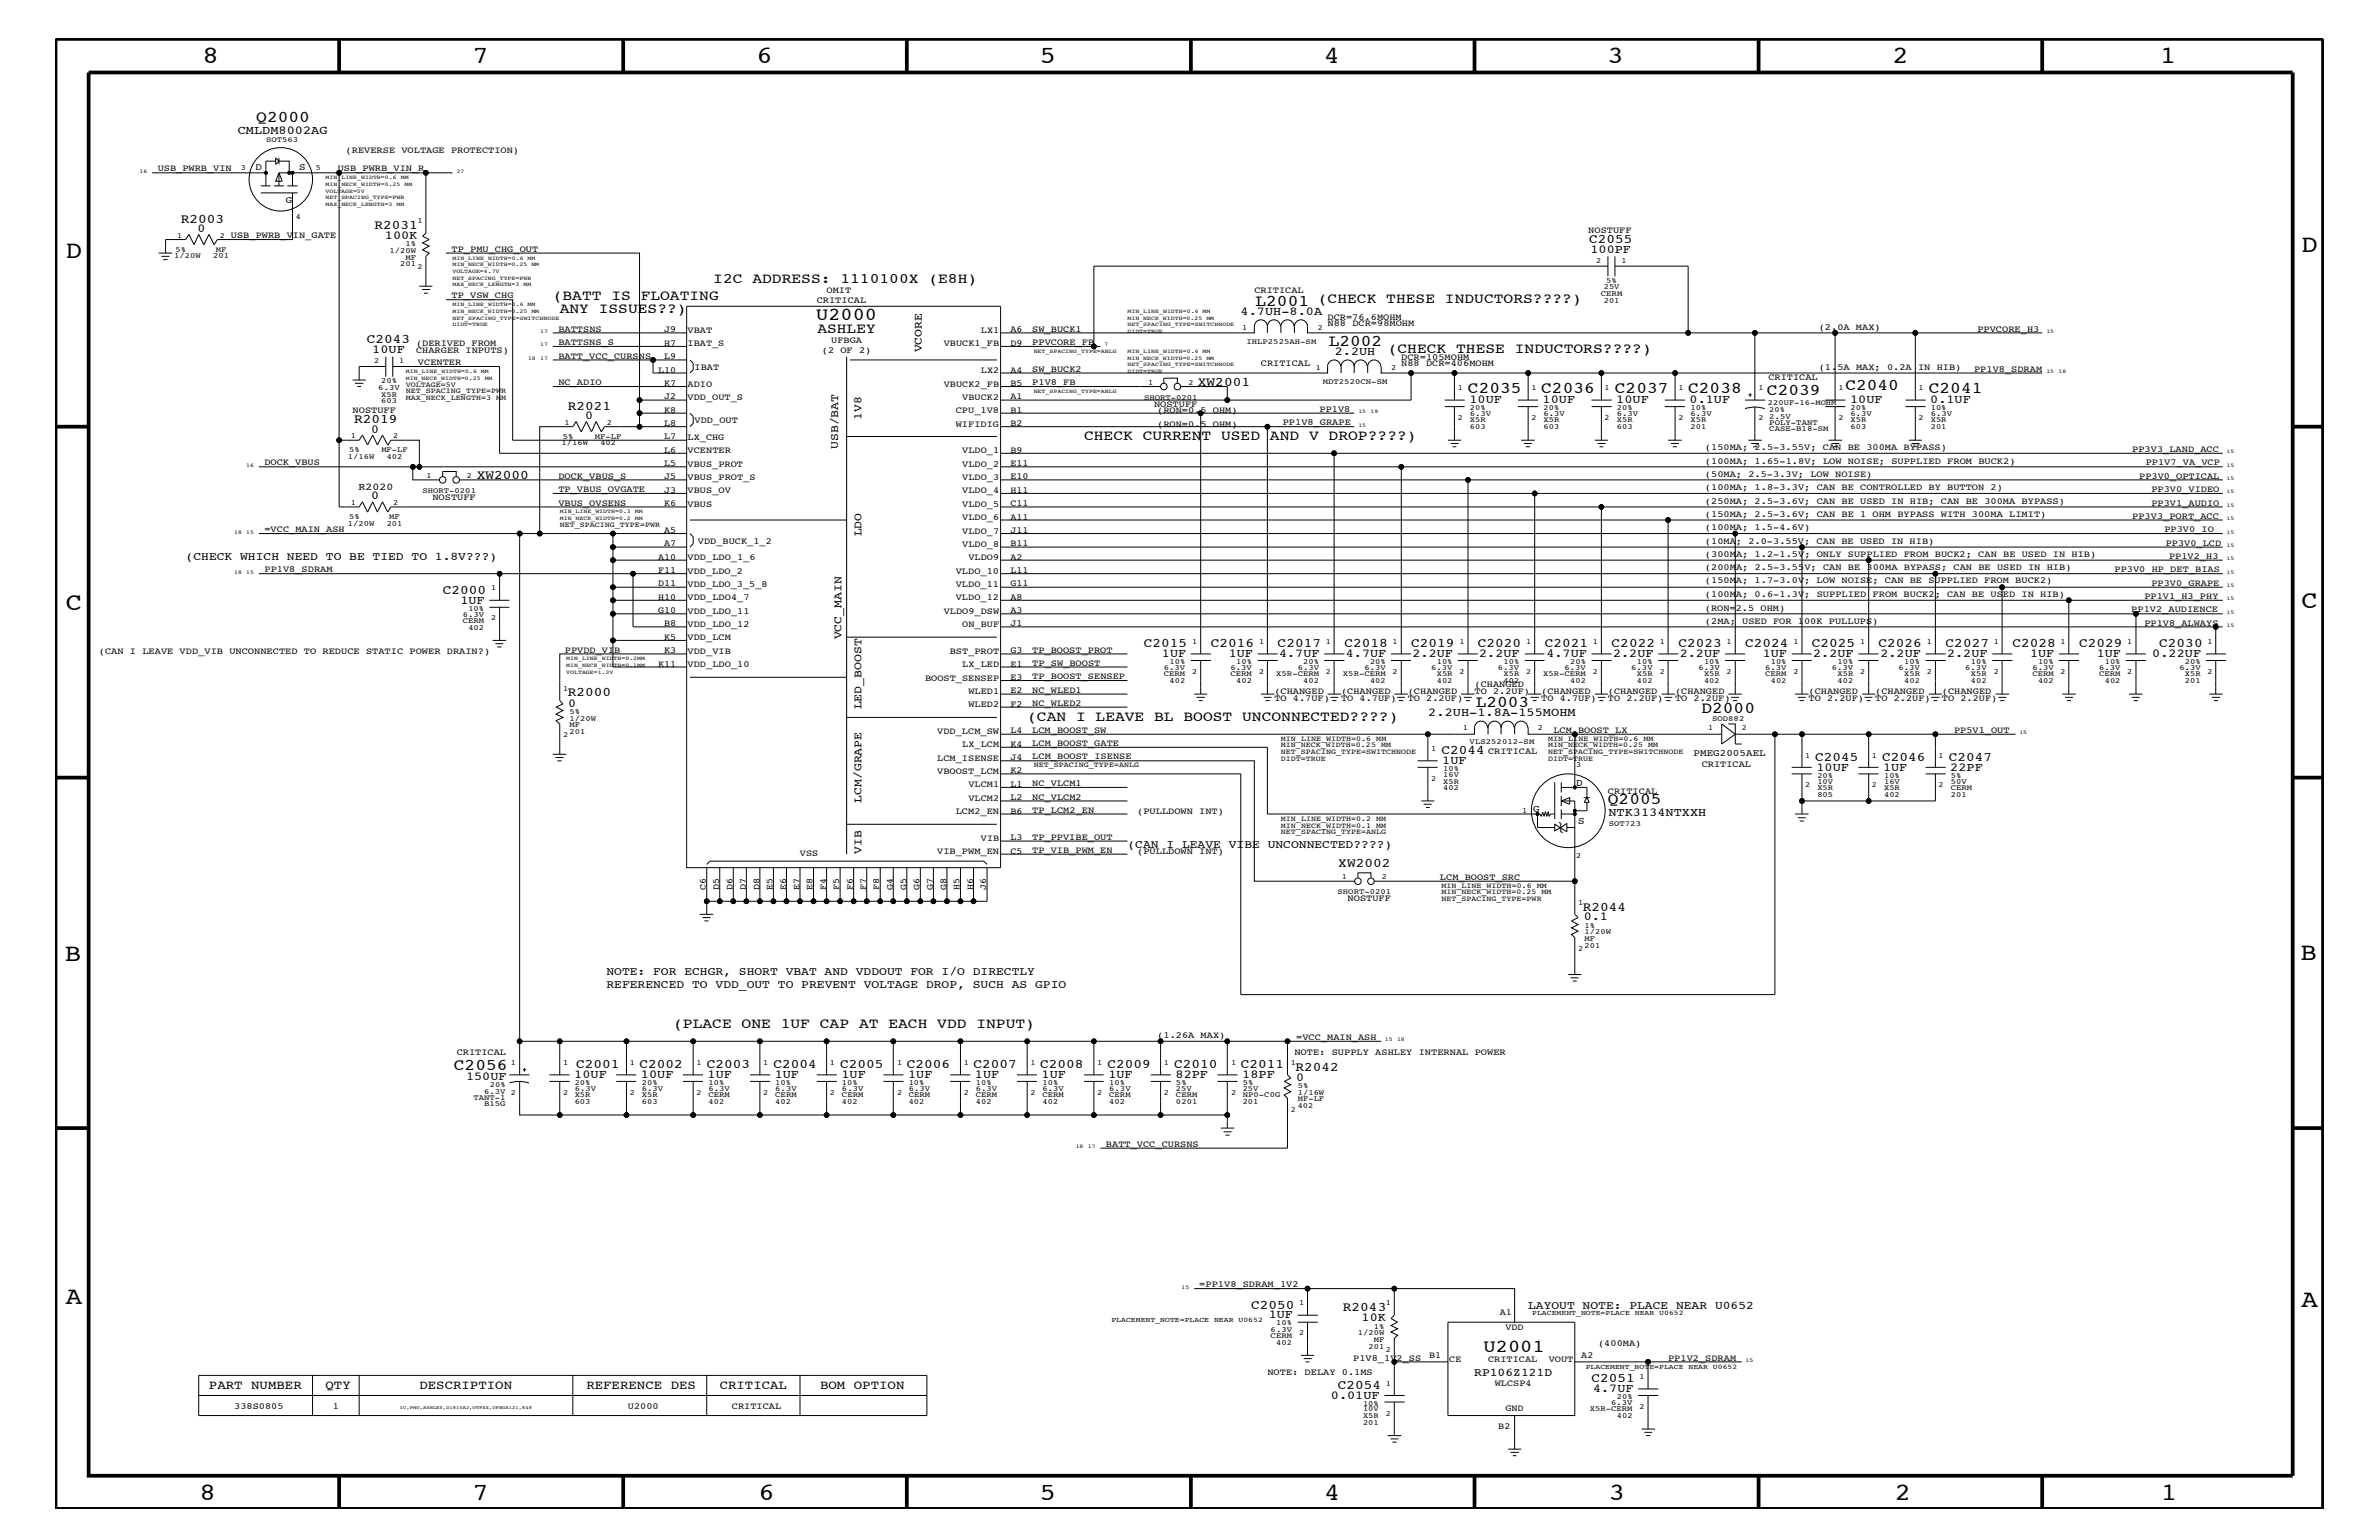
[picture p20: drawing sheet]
<svg xmlns="http://www.w3.org/2000/svg" width="432mm" height="279mm" viewBox="0 0 432 279" stroke-linecap="round" stroke-linejoin="round" font-family="sans-serif">
<defs><g id="words">
<g font-size="4.5">
<text x="36.7" y="11.5">8</text>
<text x="85.8" y="11.5">7</text>
<text x="137.3" y="11.5">6</text>
<text x="188.7" y="11.5">5</text>
<text x="240.3" y="11.5">4</text>
<text x="291.8" y="11.5">3</text>
<text x="343.5" y="11.5">2</text>
<text x="392" y="11.5">1</text>
<text x="11.9" y="46.8">D</text>
<text x="417.7" y="45.7">D</text>
<text x="11.9" y="110.6">C</text>
<text x="417.7" y="110.3">C</text>
<text x="11.8" y="174.3">B</text>
<text x="417.6" y="174.2">B</text>
<text x="11.9" y="236.7">A</text>
<text x="417.7" y="237.1">A</text>
<text x="36.2" y="272.1">8</text>
<text x="85.8" y="272.1">7</text>
<text x="137.7" y="272.1">6</text>
<text x="188.7" y="272.1">5</text>
<text x="240.4" y="272.1">4</text>
<text x="292" y="272.1">3</text>
<text x="343.9" y="272.1">2</text>
<text x="392.2" y="272.1">1</text>
</g>
<g font-size="3.3">
<text x="148.2" y="58">U2000</text>
<text x="269.3" y="245.3">U2001</text>
</g>
<g font-size="3">
<text x="46.5" y="22.2">Q2000</text>
<text x="227.9" y="55.5">L2001</text>
<text x="241.2" y="62.8">L2002</text>
<text x="266.4" y="71.3">C2035</text>
<text x="279.7" y="71.3">C2036</text>
<text x="293.1" y="71.3">C2037</text>
<text x="306.4" y="71.3">C2038</text>
<text x="320.7" y="71.7">C2039</text>
<text x="334.9" y="70.7">C2040</text>
<text x="350.1" y="71.3">C2041</text>
<text x="267.8" y="128.2">L2003</text>
<text x="308.8" y="129.4">D2000</text>
<text x="291.8" y="145.9">Q2005</text>
<text x="82.4" y="194.2">C2056</text>
</g>
<g font-size="2.6">
<text x="129.5" y="51.3">I2C ADDRESS: 1110100X (E8H)</text>
<text x="100.3" y="54.4">(BATT IS FLOATING</text>
<text x="101.6" y="56.8">ANY ISSUES??)</text>
<text x="239.2" y="55">(CHECK THESE INDUCTORS????)</text>
<text x="148.4" y="60.4">ASHLEY</text>
<text x="251.9" y="64">(CHECK THESE INDUCTORS????)</text>
<text x="196.8" y="79.9">CHECK CURRENT USED AND V DROP????)</text>
<text x="186.4" y="130.8">(CAN I LEAVE BL BOOST UNCONNECTED????)</text>
<text x="122.2" y="186.5">(PLACE ONE 1UF CAP AT EACH VDD INPUT)</text>
</g>
<g font-size="2.4">
<text x="32.8" y="40.4">R2003</text>
<text x="68" y="41.5">R2031</text>
<text x="288.4" y="44.1">C2055</text>
<text x="66.6" y="62.3">C2043</text>
<text x="217.4" y="70">XW2001</text>
<text x="64.3" y="76.8">R2019</text>
<text x="103.1" y="74.4">R2021</text>
<text x="86.5" y="87">XW2000</text>
<text x="80.3" y="107.7">C2000</text>
<text x="207.6" y="117.4">C2015</text>
<text x="219.8" y="117.4">C2016</text>
<text x="231.9" y="117.4">C2017</text>
<text x="244" y="117.4">C2018</text>
<text x="256.1" y="117.4">C2019</text>
<text x="268.2" y="117.4">C2020</text>
<text x="280.4" y="117.4">C2021</text>
<text x="292.5" y="117.4">C2022</text>
<text x="304.6" y="117.4">C2023</text>
<text x="316.7" y="117.4">C2024</text>
<text x="328.8" y="117.4">C2025</text>
<text x="341" y="117.4">C2026</text>
<text x="353.1" y="117.4">C2027</text>
<text x="365.3" y="117.4">C2028</text>
<text x="377.4" y="117.4">C2029</text>
<text x="391.9" y="117.4">C2030</text>
<text x="103" y="126.4">R2000</text>
<text x="261.6" y="136.8">C2044</text>
<text x="329.4" y="138">C2045</text>
<text x="341.6" y="138">C2046</text>
<text x="353.7" y="138">C2047</text>
<text x="242.9" y="157.3">XW2002</text>
<text x="287.3" y="165.2">R2044</text>
<text x="104.6" y="193.7">C2001</text>
<text x="116.1" y="193.7">C2002</text>
<text x="128.3" y="193.7">C2003</text>
<text x="140.4" y="193.7">C2004</text>
<text x="152.5" y="193.7">C2005</text>
<text x="164.6" y="193.7">C2006</text>
<text x="176.7" y="193.7">C2007</text>
<text x="188.8" y="193.7">C2008</text>
<text x="201" y="193.7">C2009</text>
<text x="213.1" y="193.7">C2010</text>
<text x="225.2" y="193.7">C2011</text>
<text x="235.1" y="194.3">R2042</text>
<text x="227.1" y="237.4">C2050</text>
<text x="243.8" y="237.9">R2043</text>
<text x="242.8" y="252">C2054</text>
<text x="288.9" y="250.7">C2051</text>
</g>
<g font-size="2.3">
<text x="37.9" y="252">PART NUMBER</text>
<text x="59.1" y="252">QTY</text>
<text x="76.1" y="252">DESCRIPTION</text>
<text x="106.4" y="252">REFERENCE DES</text>
<text x="130.6" y="252">CRITICAL</text>
<text x="148.8" y="252">BOM OPTION</text>
</g>
<g font-size="2.2">
<text x="43.1" y="24.2">CMLDM8002AG</text>
<text x="35.9" y="42.1">0</text>
<text x="69.8" y="43.4">100K</text>
<text x="288.7" y="45.9">100PF</text>
<text x="225.2" y="57.2">4.7UH-8.0A</text>
<text x="67.6" y="64">10UF</text>
<text x="242.3" y="64.5">2.2UH</text>
<text x="106.2" y="76.1">0</text>
<text x="266.7" y="73.2">10UF</text>
<text x="280" y="73.2">10UF</text>
<text x="293.4" y="73.2">10UF</text>
<text x="306.7" y="73.2">0.1UF</text>
<text x="335.8" y="73.2">10UF</text>
<text x="350.4" y="73.2">0.1UF</text>
<text x="67.4" y="78.5">0</text>
<text x="67.4" y="90.6">0</text>
<text x="83.6" y="109.5">1UF</text>
<text x="210.9" y="119.2">1UF</text>
<text x="223" y="119.2">1UF</text>
<text x="232.2" y="119.2">4.7UF</text>
<text x="244.3" y="119.2">4.7UF</text>
<text x="256.4" y="119.2">2.2UF</text>
<text x="268.5" y="119.2">2.2UF</text>
<text x="280.7" y="119.2">4.7UF</text>
<text x="292.8" y="119.2">2.2UF</text>
<text x="304.9" y="119.2">2.2UF</text>
<text x="320" y="119.2">1UF</text>
<text x="329.1" y="119.2">2.2UF</text>
<text x="341.3" y="119.2">2.2UF</text>
<text x="353.4" y="119.2">2.2UF</text>
<text x="368.5" y="119.2">1UF</text>
<text x="380.6" y="119.2">1UF</text>
<text x="390.7" y="119.2">0.22UF</text>
<text x="103.1" y="128.2">0</text>
<text x="259.2" y="129.9">2.2UH-1.8A-155MOHM</text>
<text x="261.8" y="138.6">1UF</text>
<text x="329.7" y="139.8">10UF</text>
<text x="341.8" y="139.8">1UF</text>
<text x="354" y="139.8">22PF</text>
<text x="291.9" y="148.1">NTK3134NTXXH</text>
<text x="287.4" y="167">0.1</text>
<text x="84.6" y="195.9">150UF</text>
<text x="104.2" y="195.6">10UF</text>
<text x="116.3" y="195.6">10UF</text>
<text x="128.4" y="195.6">1UF</text>
<text x="140.6" y="195.6">1UF</text>
<text x="152.7" y="195.6">1UF</text>
<text x="164.8" y="195.6">1UF</text>
<text x="177" y="195.6">1UF</text>
<text x="189.1" y="195.6">1UF</text>
<text x="201.2" y="195.6">1UF</text>
<text x="213.4" y="195.6">82PF</text>
<text x="225.5" y="195.6">18PF</text>
<text x="235.3" y="196.1">0</text>
<text x="230.3" y="239.2">1UF</text>
<text x="247.1" y="239.7">10K</text>
<text x="241.6" y="253.8">0.01UF</text>
<text x="289.1" y="252.6">4.7UF</text>
</g>
<g font-size="2.1">
<text x="167.3" y="64" transform="rotate(-90 167.3 64)">VCORE</text>
<text x="156.4" y="76.1" transform="rotate(-90 156.4 76.1)">1V8</text>
<text x="152.1" y="81.5" transform="rotate(-90 152.1 81.5)">USB/BAT</text>
<text x="33.7" y="101.6">(CHECK WHICH NEED TO BE TIED TO 1.8V???)</text>
<text x="156.4" y="97.3" transform="rotate(-90 156.4 97.3)">LDO</text>
<text x="152.7" y="116" transform="rotate(-90 152.7 116)">VCC_MAIN</text>
<text x="156.4" y="128.7" transform="rotate(-90 156.4 128.7)">LED_BOOST</text>
<text x="156.4" y="145.7" transform="rotate(-90 156.4 145.7)">LCM/GRAPE</text>
<text x="156.4" y="154.9" transform="rotate(-90 156.4 154.9)">VIB</text>
<text x="204.6" y="153.8">(CAN I LEAVE VIBE UNCONNECTED????)</text>
<text x="110.1" y="176.8">NOTE: FOR ECHGR, SHORT VBAT AND VDDOUT FOR I/O DIRECTLY</text>
<text x="110.1" y="179.3">REFERENCED TO VDD_OUT TO PREVENT VOLTAGE DROP, SUCH AS GPIO</text>
<text x="277.4" y="237.4">LAYOUT NOTE: PLACE NEAR U0652</text>
<text x="267.6" y="249.7">RP106Z121D</text>
</g>
<g font-size="1.9">
<text x="65.1" y="88.9">R2020</text>
<text x="286.1" y="142.6">D</text>
<text x="278.3" y="147.3">G</text>
<text x="286.4" y="149.5">S</text>
</g>
<g font-size="1.8">
<text x="46.4" y="30.8">D</text>
<text x="54.3" y="30.8">S</text>
<text x="51.9" y="36.8">G</text>
<text x="307.4" y="137.2">PMEG2005AEL</text>
</g>
<g font-size="1.7">
<text x="62.7" y="27.7">(REVERSE VOLTAGE PROTECTION)</text>
<text x="28.6" y="31.1">USB_PWRB_VIN</text>
<text x="61.3" y="31.1">USB_PWRB_VIN_R</text>
<text x="41.9" y="43.2">USB_PWRB_VIN_GATE</text>
<text x="82" y="45.7">TP_PMU_CHG_OUT</text>
<text x="288.3" y="42.3">NOSTUFF</text>
<text x="150" y="53.2">OMIT</text>
<text x="227.7" y="53.2">CRITICAL</text>
<text x="82" y="54.1">TP_VSW_CHG</text>
<text x="148.3" y="55">CRITICAL</text>
<text x="241" y="59.2">N88 DCR=98MOHM</text>
<text x="241" y="58">DCR=76.6MOHM</text>
<text x="330.1" y="59.8">(2.0A MAX)</text>
<text x="75.5" y="64">CHARGER INPUTS)</text>
<text x="75.5" y="62.9">(DERIVED FROM</text>
<text x="101.3" y="65.1">BATT_VCC_CURSNS</text>
<text x="101.3" y="60.2">BATTSNS</text>
<text x="101.3" y="62.6">BATTSNS_S</text>
<text x="120.6" y="65.1">L9</text>
<text x="120.6" y="62.8">H7</text>
<text x="120.6" y="60.3">J9</text>
<text x="124.8" y="60.4">VBAT</text>
<text x="124.8" y="62.9">IBAT_S</text>
<text x="149.2" y="64">(2 OF 2)</text>
<text x="150.9" y="62.3">UFBGA</text>
<text x="171.3" y="62.9">VBUCK1_FB</text>
<text x="178.1" y="60.4">LX1</text>
<text x="183.4" y="60.3">A6</text>
<text x="183.4" y="62.8">D9</text>
<text x="187.4" y="62.6">PPVCORE_FB</text>
<text x="187.4" y="60.2">SW_BUCK1</text>
<text x="254.3" y="65.3">DCR=105MOHM</text>
<text x="358.9" y="60.2">PPVCORE_H3</text>
<text x="75.9" y="66.2">VCENTER</text>
<text x="101.3" y="69.9">NC_ADIO</text>
<text x="119.5" y="67.6">L10</text>
<text x="120.6" y="70">K7</text>
<text x="124.8" y="70.1">ADIO</text>
<text x="126.1" y="67.1">IBAT</text>
<text x="171.3" y="70.1">VBUCK2_FB</text>
<text x="178.1" y="67.7">LX2</text>
<text x="183.4" y="67.6">A4</text>
<text x="183.4" y="70">B5</text>
<text x="187.4" y="69.9">P1V8_FB</text>
<text x="187.4" y="67.5">SW_BUCK2</text>
<text x="228.9" y="66.5">CRITICAL</text>
<text x="254.3" y="66.5">N88 DCR=406MOHM</text>
<text x="321" y="68.9">CRITICAL</text>
<text x="330.1" y="67.1">(1.5A MAX; 0.2A IN HIB)</text>
<text x="358.3" y="67.5">PP1V8_SDRAM</text>
<text x="64" y="75">NOSTUFF</text>
<text x="120.6" y="74.9">K8</text>
<text x="120.6" y="77.3">L8</text>
<text x="120.6" y="72.4">J2</text>
<text x="124.8" y="72.6">VDD_OUT_S</text>
<text x="126.1" y="76.8">VDD_OUT</text>
<text x="173.5" y="77.4">WIFIDIG</text>
<text x="173.5" y="75">CPU_1V8</text>
<text x="174.7" y="72.6">VBUCK2</text>
<text x="183.4" y="77.3">B2</text>
<text x="183.4" y="74.9">B1</text>
<text x="183.4" y="72.4">A1</text>
<text x="209.5" y="73.8">NOSTUFF</text>
<text x="210.1" y="77.4">(RON=0.5 OHM)</text>
<text x="210.1" y="75">(RON=0.5 OHM)</text>
<text x="232.8" y="77.2">PP1V8_GRAPE</text>
<text x="239.5" y="74.7">PP1V8</text>
<text x="120.6" y="79.7">L7</text>
<text x="120.6" y="82.2">L6</text>
<text x="124.8" y="82.2">VCENTER</text>
<text x="124.8" y="79.9">LX_CHG</text>
<text x="174.7" y="82.2">VLDO_1</text>
<text x="183.4" y="82.2">B9</text>
<text x="309.5" y="81.6">(150MA; 2.5-3.55V; CAN BE 300MA BYPASS)</text>
<text x="387" y="82">PP3V3_LAND_ACC</text>
<text x="48" y="84.4">DOCK_VBUS</text>
<text x="101.3" y="86.9">DOCK_VBUS_S</text>
<text x="101.3" y="89.3">TP_VBUS_OVGATE</text>
<text x="120.6" y="89.4">J3</text>
<text x="120.6" y="84.5">L5</text>
<text x="120.6" y="87">J5</text>
<text x="124.8" y="84.7">VBUS_PROT</text>
<text x="124.8" y="89.5">VBUS_OV</text>
<text x="124.8" y="87.1">VBUS_PROT_S</text>
<text x="174.7" y="89.5">VLDO_4</text>
<text x="174.7" y="87.1">VLDO_3</text>
<text x="174.7" y="84.7">VLDO_2</text>
<text x="183.4" y="84.5">E11</text>
<text x="183.4" y="87">E10</text>
<text x="183.4" y="89.4">H11</text>
<text x="309.5" y="84.1">(100MA; 1.65-1.8V; LOW NOISE; SUPPLIED FROM BUCK2)</text>
<text x="309.5" y="88.9">(100MA; 1.8-3.3V; CAN BE CONTROLLED BY BUTTON 2)</text>
<text x="309.5" y="86.5">(50MA; 2.5-3.3V; LOW NOISE)</text>
<text x="388.3" y="86.9">PP3V0_OPTICAL</text>
<text x="389.5" y="84.4">PP1V7_VA_VCP</text>
<text x="390.5" y="89.3">PP3V0_VIDEO</text>
<text x="78.5" y="90.7">NOSTUFF</text>
<text x="101.3" y="91.7">VBUS_OVSENS</text>
<text x="120.6" y="91.8">K6</text>
<text x="124.8" y="92">VBUS</text>
<text x="174.7" y="94.3">VLDO_6</text>
<text x="174.7" y="92">VLDO_5</text>
<text x="183.4" y="91.8">C11</text>
<text x="183.4" y="94.3">A11</text>
<text x="309.5" y="93.8">(150MA; 2.5-3.6V; CAN BE 1 OHM BYPASS WITH 300MA LIMIT)</text>
<text x="309.5" y="91.4">(250MA; 2.5-3.6V; CAN BE USED IN HIB; CAN BE 300MA BYPASS)</text>
<text x="387" y="94.2">PP3V3_PORT_ACC</text>
<text x="390.5" y="91.7">PP3V1_AUDIO</text>
<text x="48" y="96.5">=VCC_MAIN_ASH</text>
<text x="119.5" y="101.5">A10</text>
<text x="120.6" y="96.7">A5</text>
<text x="120.6" y="99.1">A7</text>
<text x="124.8" y="101.6">VDD_LDO_1_6</text>
<text x="126.7" y="98.7">VDD_BUCK_1_2</text>
<text x="174.7" y="99.3">VLDO_8</text>
<text x="174.7" y="96.8">VLDO_7</text>
<text x="175.8" y="101.6">VLDO9</text>
<text x="183.4" y="101.5">A2</text>
<text x="183.4" y="96.7">J11</text>
<text x="183.4" y="99.1">B11</text>
<text x="309.5" y="101">(300MA; 1.2-1.5V; ONLY SUPPLIED FROM BUCK2; CAN BE USED IN HIB)</text>
<text x="309.5" y="96.2">(100MA; 1.5-4.6V)</text>
<text x="309.5" y="98.7">(10MA; 2.0-3.55V; CAN BE USED IN HIB)</text>
<text x="392.9" y="96.5">PP3V0_IO</text>
<text x="393.1" y="99">PP3V0_LCD</text>
<text x="393.7" y="101.4">PP1V2_H3</text>
<text x="48" y="103.8">PP1V8_SDRAM</text>
<text x="119.5" y="104">F11</text>
<text x="119.5" y="106.4">D11</text>
<text x="124.8" y="104.1">VDD_LDO_2</text>
<text x="124.8" y="106.5">VDD_LDO_3_5_8</text>
<text x="173.5" y="106.5">VLDO_11</text>
<text x="173.5" y="104.1">VLDO_10</text>
<text x="183.4" y="104">L11</text>
<text x="183.4" y="106.4">G11</text>
<text x="309.5" y="103.5">(200MA; 2.5-3.55V; CAN BE 300MA BYPASS; CAN BE USED IN HIB)</text>
<text x="309.5" y="105.9">(150MA; 1.7-3.0V; LOW NOISE; CAN BE SUPPLIED FROM BUCK2)</text>
<text x="383.8" y="103.8">PP3V0_HP_DET_BIAS</text>
<text x="390.5" y="106.3">PP3V0_GRAPE</text>
<text x="119.5" y="108.8">H10</text>
<text x="119.5" y="111.2">G10</text>
<text x="120.6" y="113.7">B8</text>
<text x="124.8" y="113.7">VDD_LDO_12</text>
<text x="124.8" y="111.4">VDD_LDO_11</text>
<text x="124.8" y="108.9">VDD_LDO4_7</text>
<text x="171.3" y="111.4">VLDO9_DSW</text>
<text x="173.5" y="108.9">VLDO_12</text>
<text x="174.7" y="113.7">ON_BUF</text>
<text x="183.4" y="113.7">J1</text>
<text x="183.4" y="111.2">A3</text>
<text x="183.4" y="108.8">A8</text>
<text x="309.5" y="110.8">(RON=2.5 OHM)</text>
<text x="309.5" y="108.3">(100MA; 0.6-1.3V; SUPPLIED FROM BUCK2; CAN BE USED IN HIB)</text>
<text x="309.5" y="113.1">(2MA; USED FOR 100K PULLUPS)</text>
<text x="386.8" y="111.1">PP1V2_AUDIENCE</text>
<text x="389.2" y="113.6">PP1V8_ALWAYS</text>
<text x="389.2" y="108.7">PP1V1_H3_PHY</text>
<text x="17.9" y="118.6">(CAN I LEAVE VDD_VIB UNCONNECTED TO REDUCE STATIC POWER DRAIN?)</text>
<text x="102.5" y="118.4">PPVDD_VIB</text>
<text x="120.6" y="118.5">K3</text>
<text x="120.6" y="116.1">K5</text>
<text x="124.8" y="118.6">VDD_VIB</text>
<text x="124.8" y="116.2">VDD_LCM</text>
<text x="172.4" y="118.6">BST_PROT</text>
<text x="183.4" y="118.5">G3</text>
<text x="187.4" y="118.4">TP_BOOST_PROT</text>
<text x="119.5" y="120.9">K11</text>
<text x="124.8" y="121">VDD_LDO_10</text>
<text x="167.9" y="123.5">BOOST_SENSEP</text>
<text x="174.7" y="121">LX_LED</text>
<text x="175.8" y="125.9">WLED1</text>
<text x="183.4" y="125.8">E2</text>
<text x="183.4" y="123.4">E3</text>
<text x="183.4" y="120.9">E1</text>
<text x="187.4" y="123.2">TP_BOOST_SENSEP</text>
<text x="187.4" y="120.8">TP_SW_BOOST</text>
<text x="187.4" y="125.7">NC_WLED1</text>
<text x="231.3" y="125.9">(CHANGED</text>
<text x="243.4" y="125.9">(CHANGED</text>
<text x="255.5" y="125.9">(CHANGED</text>
<text x="267.6" y="124.7">(CHANGED</text>
<text x="267.6" y="125.9">TO 2.2UF)</text>
<text x="279.7" y="125.9">(CHANGED</text>
<text x="291.8" y="125.9">(CHANGED</text>
<text x="304" y="125.9">(CHANGED</text>
<text x="328.3" y="125.9">(CHANGED</text>
<text x="340.4" y="125.9">(CHANGED</text>
<text x="352.5" y="125.9">(CHANGED</text>
<text x="175.8" y="128.3">WLED2</text>
<text x="183.4" y="128.2">F2</text>
<text x="187.4" y="128">NC_WLED2</text>
<text x="231.3" y="127.1">TO 4.7UF)</text>
<text x="243.4" y="127.1">TO 4.7UF)</text>
<text x="255.5" y="127.1">TO 2.2UF)</text>
<text x="279.7" y="127.1">TO 4.7UF)</text>
<text x="291.8" y="127.1">TO 2.2UF)</text>
<text x="304" y="127.1">TO 2.2UF)</text>
<text x="328.3" y="127.1">TO 2.2UF)</text>
<text x="340.4" y="127.1">TO 2.2UF)</text>
<text x="352.5" y="127.1">TO 2.2UF)</text>
<text x="170.1" y="133.2">VDD_LCM_SW</text>
<text x="174.7" y="135.6">LX_LCM</text>
<text x="183.4" y="137.9">J4</text>
<text x="183.4" y="135.5">K4</text>
<text x="183.4" y="133">L4</text>
<text x="187.4" y="135.3">LCM_BOOST_GATE</text>
<text x="187.4" y="137.8">LCM_BOOST_ISENSE</text>
<text x="187.4" y="133">LCM_BOOST_SW</text>
<text x="270.1" y="136.8">CRITICAL</text>
<text x="281.9" y="133">LCM_BOOST_LX</text>
<text x="354.7" y="133">PP5V1_OUT</text>
<text x="170.1" y="140.4">VBOOST_LCM</text>
<text x="170.1" y="138">LCM_ISENSE</text>
<text x="175.8" y="142.9">VLCM1</text>
<text x="183.4" y="140.3">K2</text>
<text x="183.4" y="142.8">L1</text>
<text x="187.4" y="142.6">NC_VLCM1</text>
<text x="308.9" y="139.2">CRITICAL</text>
<text x="173.5" y="147.7">LCM2_EN</text>
<text x="175.8" y="145.3">VLCM2</text>
<text x="183.4" y="147.6">B6</text>
<text x="183.4" y="145.1">L2</text>
<text x="187.4" y="147.5">TP_LCM2_EN</text>
<text x="187.4" y="145.1">NC_VLCM2</text>
<text x="206.4" y="147.7">(PULLDOWN INT)</text>
<text x="291.8" y="144">CRITICAL</text>
<text x="145.2" y="155.4">VSS</text>
<text x="170.1" y="155">VIB_PWM_EN</text>
<text x="178.1" y="152.6">VIB</text>
<text x="183.4" y="152.4">L3</text>
<text x="183.4" y="154.9">C5</text>
<text x="187.4" y="154.7">TP_VIB_PWM_EN</text>
<text x="187.4" y="152.3">TP_PPVIBE_OUT</text>
<text x="206.4" y="155">(PULLDOWN INT)</text>
<text x="128.1" y="161.4" transform="rotate(-90 128.1 161.4)">C6</text>
<text x="130.6" y="161.4" transform="rotate(-90 130.6 161.4)">D5</text>
<text x="132.9" y="161.4" transform="rotate(-90 132.9 161.4)">D6</text>
<text x="135.4" y="161.4" transform="rotate(-90 135.4 161.4)">D7</text>
<text x="137.8" y="161.4" transform="rotate(-90 137.8 161.4)">D8</text>
<text x="140.2" y="161.4" transform="rotate(-90 140.2 161.4)">E5</text>
<text x="142.7" y="161.4" transform="rotate(-90 142.7 161.4)">E6</text>
<text x="145.1" y="161.4" transform="rotate(-90 145.1 161.4)">E7</text>
<text x="147.5" y="161.4" transform="rotate(-90 147.5 161.4)">E8</text>
<text x="149.9" y="161.4" transform="rotate(-90 149.9 161.4)">F4</text>
<text x="152.3" y="161.4" transform="rotate(-90 152.3 161.4)">F5</text>
<text x="154.8" y="161.4" transform="rotate(-90 154.8 161.4)">F6</text>
<text x="157.2" y="161.4" transform="rotate(-90 157.2 161.4)">F7</text>
<text x="159.6" y="161.4" transform="rotate(-90 159.6 161.4)">F8</text>
<text x="162.1" y="161.4" transform="rotate(-90 162.1 161.4)">G4</text>
<text x="164.5" y="161.4" transform="rotate(-90 164.5 161.4)">G5</text>
<text x="166.9" y="161.4" transform="rotate(-90 166.9 161.4)">G6</text>
<text x="169.3" y="161.4" transform="rotate(-90 169.3 161.4)">G7</text>
<text x="171.8" y="161.4" transform="rotate(-90 171.8 161.4)">G8</text>
<text x="174.2" y="161.4" transform="rotate(-90 174.2 161.4)">H5</text>
<text x="176.6" y="161.4" transform="rotate(-90 176.6 161.4)">H6</text>
<text x="179" y="161.4" transform="rotate(-90 179 161.4)">J6</text>
<text x="261.4" y="159.6">LCM_BOOST_SRC</text>
<text x="244.6" y="163.5">NOSTUFF</text>
<text x="82.9" y="191.4">CRITICAL</text>
<text x="210.1" y="188.3">(1.26A MAX)</text>
<text x="234.9" y="191.4">NOTE: SUPPLY ASHLEY INTERNAL POWER</text>
<text x="235.3" y="188.7">=VCC_MAIN_ASH</text>
<text x="200.7" y="208.1">BATT_VCC_CURSNS</text>
<text x="217.7" y="233.5">=PP1V8_SDRAM_1V2</text>
<text x="272.2" y="238.6">A1</text>
<text x="273.3" y="241.3">VDD</text>
<text x="290.1" y="244.1">(400MA)</text>
<text x="230" y="249.5">NOTE: DELAY 0.1MS</text>
<text x="245.6" y="246.9">P1V8_1V2_SS</text>
<text x="259.4" y="246.4">B1</text>
<text x="263.1" y="247.1">CE</text>
<text x="270.1" y="247.1">CRITICAL</text>
<text x="271.3" y="251.4">WLCSP4</text>
<text x="281.1" y="247.1">VOUT</text>
<text x="287" y="246.4">A2</text>
<text x="302.8" y="246.9">PP1V2_SDRAM</text>
<text x="42.5" y="255.6">338S0805</text>
<text x="60.4" y="255.6">1</text>
<text x="114" y="255.6">U2000</text>
<text x="132.8" y="255.6">CRITICAL</text>
<text x="273.3" y="256">GND</text>
<text x="271.9" y="259.3">B2</text>
</g>
<g font-size="1.4">
<text x="48.3" y="25.9">SOT563</text>
<text x="43.7" y="30.8">3</text>
<text x="57.3" y="30.8">5</text>
<text x="53.7" y="39.8">4</text>
<text x="75.8" y="40.4">1</text>
<text x="31.6" y="46.8">1/20W</text>
<text x="31.9" y="45.7">5%</text>
<text x="32.2" y="43.1">1</text>
<text x="38.7" y="46.8">201</text>
<text x="39.2" y="45.7">MF</text>
<text x="39.9" y="43.1">2</text>
<text x="70.7" y="45.9">1/20W</text>
<text x="73.6" y="47.1">MF</text>
<text x="73.6" y="44.6">1%</text>
<text x="289.7" y="47.7">2</text>
<text x="294.3" y="47.7">1</text>
<text x="72.6" y="48.3">201</text>
<text x="75.8" y="48.9">2</text>
<text x="290.6" y="53.8">CERM</text>
<text x="291.1" y="52.5">25V</text>
<text x="291.5" y="51.3">5%</text>
<text x="225.5" y="59.8">1</text>
<text x="239.2" y="59.8">2</text>
<text x="291.1" y="55">201</text>
<text x="67.9" y="65.9">2</text>
<text x="72.5" y="65.9">1</text>
<text x="226.2" y="62.3">IHLP2525AH-SM</text>
<text x="68.7" y="70.7">6.3V</text>
<text x="69.2" y="72">X5R</text>
<text x="69.2" y="69.5">20%</text>
<text x="73.7" y="71.3">NET_SPACING_TYPE=PWR</text>
<text x="73.7" y="70.1">VOLTAGE=5V</text>
<text x="208.4" y="69.8">1</text>
<text x="215.7" y="69.8">2</text>
<text x="238.8" y="67.1">1</text>
<text x="240.1" y="69.6">MDT2520CN-SM</text>
<text x="252.5" y="67.1">2</text>
<text x="264.6" y="70.7">1</text>
<text x="278" y="70.7">1</text>
<text x="291.3" y="70.7">1</text>
<text x="304.6" y="70.7">1</text>
<text x="319.2" y="70.7">1</text>
<text x="333.7" y="70.7">1</text>
<text x="348.2" y="70.7">1</text>
<text x="69.2" y="73.2">603</text>
<text x="73.7" y="72.6">MAX_NECK_LENGTH=3 MM</text>
<text x="102.4" y="77.1">1</text>
<text x="110.2" y="77.1">2</text>
<text x="207.6" y="72.6">SHORT-0201</text>
<text x="264.6" y="76.2">2</text>
<text x="266.8" y="75.5">6.3V</text>
<text x="266.8" y="76.7">X5R</text>
<text x="266.8" y="77.9">603</text>
<text x="266.8" y="74.4">20%</text>
<text x="278" y="76.2">2</text>
<text x="280.2" y="75.5">6.3V</text>
<text x="280.2" y="77.9">603</text>
<text x="280.2" y="74.4">20%</text>
<text x="280.2" y="76.7">X5R</text>
<text x="291.3" y="76.2">2</text>
<text x="293.5" y="77.9">603</text>
<text x="293.5" y="74.4">20%</text>
<text x="293.5" y="76.7">X5R</text>
<text x="293.5" y="75.5">6.3V</text>
<text x="304.6" y="76.2">2</text>
<text x="306.8" y="75.5">6.3V</text>
<text x="306.8" y="76.7">X5R</text>
<text x="306.8" y="74.4">10%</text>
<text x="306.8" y="77.9">201</text>
<text x="319.2" y="76.2">2</text>
<text x="320.9" y="73.4">220UF-16-MOHM</text>
<text x="321.1" y="76">2.5V</text>
<text x="321.1" y="77.1">POLY-TANT</text>
<text x="321.1" y="74.7">20%</text>
<text x="333.7" y="76.2">2</text>
<text x="335.9" y="77.9">603</text>
<text x="335.9" y="74.4">20%</text>
<text x="335.9" y="76.7">X5R</text>
<text x="335.9" y="75.5">6.3V</text>
<text x="348.2" y="76.2">2</text>
<text x="350.4" y="74.4">10%</text>
<text x="350.4" y="76.7">X5R</text>
<text x="350.4" y="77.9">201</text>
<text x="350.4" y="75.5">6.3V</text>
<text x="63.1" y="83.3">1/16W</text>
<text x="63.4" y="82">5%</text>
<text x="63.7" y="79.4">1</text>
<text x="69.2" y="82">MF-LF</text>
<text x="70.2" y="83.3">402</text>
<text x="71.4" y="79.4">2</text>
<text x="101.9" y="80.8">1/16W</text>
<text x="102.2" y="79.6">5%</text>
<text x="108" y="79.6">MF-LF</text>
<text x="109" y="80.8">402</text>
<text x="321.1" y="78.3">CASE-B18-SM</text>
<text x="76.7" y="89.5">SHORT-0201</text>
<text x="77.4" y="86.7">1</text>
<text x="84.7" y="86.7">2</text>
<text x="63.1" y="95.4">1/20W</text>
<text x="63.4" y="94.2">5%</text>
<text x="63.7" y="91.6">1</text>
<text x="70.2" y="95.4">201</text>
<text x="70.7" y="94.2">MF</text>
<text x="71.4" y="91.6">2</text>
<text x="101.6" y="95.6">NET_SPACING_TYPE=PWR</text>
<text x="89.2" y="107.1">1</text>
<text x="84" y="113.1">CERM</text>
<text x="84" y="111.9">6.3V</text>
<text x="85" y="110.8">10%</text>
<text x="89.2" y="112.6">2</text>
<text x="85" y="114.2">402</text>
<text x="216.4" y="116.8">1</text>
<text x="228.5" y="116.8">1</text>
<text x="240.6" y="116.8">1</text>
<text x="252.7" y="116.8">1</text>
<text x="264.9" y="116.8">1</text>
<text x="277" y="116.8">1</text>
<text x="289.1" y="116.8">1</text>
<text x="301.2" y="116.8">1</text>
<text x="313.4" y="116.8">1</text>
<text x="325.5" y="116.8">1</text>
<text x="337.7" y="116.8">1</text>
<text x="349.8" y="116.8">1</text>
<text x="361.9" y="116.8">1</text>
<text x="374" y="116.8">1</text>
<text x="386.1" y="116.8">1</text>
<text x="400.6" y="116.8">1</text>
<text x="102.2" y="125.3">1</text>
<text x="211.2" y="122.7">CERM</text>
<text x="211.2" y="121.5">6.3V</text>
<text x="212.3" y="120.4">10%</text>
<text x="212.3" y="124">402</text>
<text x="216.4" y="122.3">2</text>
<text x="223.4" y="122.7">CERM</text>
<text x="223.4" y="121.5">6.3V</text>
<text x="224.4" y="124">402</text>
<text x="224.4" y="120.4">10%</text>
<text x="228.5" y="122.3">2</text>
<text x="231.6" y="122.7">X5R-CERM</text>
<text x="235.5" y="121.5">6.3V</text>
<text x="236.6" y="120.4">20%</text>
<text x="236.6" y="124">402</text>
<text x="240.6" y="122.3">2</text>
<text x="243.8" y="122.7">X5R-CERM</text>
<text x="247.6" y="121.5">6.3V</text>
<text x="248.7" y="120.4">20%</text>
<text x="248.7" y="124">402</text>
<text x="252.7" y="122.3">2</text>
<text x="259.8" y="121.5">6.3V</text>
<text x="260.8" y="122.7">X5R</text>
<text x="260.8" y="124">402</text>
<text x="260.8" y="120.4">10%</text>
<text x="264.9" y="122.3">2</text>
<text x="271.9" y="121.5">6.3V</text>
<text x="272.9" y="122.7">X5R</text>
<text x="272.9" y="124">402</text>
<text x="272.9" y="120.4">10%</text>
<text x="277" y="122.3">2</text>
<text x="280.1" y="122.7">X5R-CERM</text>
<text x="284" y="121.5">6.3V</text>
<text x="285" y="124">402</text>
<text x="285" y="120.4">20%</text>
<text x="289.1" y="122.3">2</text>
<text x="296.1" y="121.5">6.3V</text>
<text x="297.1" y="122.7">X5R</text>
<text x="297.1" y="120.4">10%</text>
<text x="297.1" y="124">402</text>
<text x="301.2" y="122.3">2</text>
<text x="308.3" y="121.5">6.3V</text>
<text x="309.3" y="122.7">X5R</text>
<text x="309.3" y="120.4">10%</text>
<text x="309.3" y="124">402</text>
<text x="313.4" y="122.3">2</text>
<text x="320.4" y="121.5">6.3V</text>
<text x="320.4" y="122.7">CERM</text>
<text x="321.4" y="120.4">10%</text>
<text x="321.4" y="124">402</text>
<text x="325.5" y="122.3">2</text>
<text x="332.5" y="121.5">6.3V</text>
<text x="333.5" y="122.7">X5R</text>
<text x="333.5" y="124">402</text>
<text x="333.5" y="120.4">10%</text>
<text x="337.7" y="122.3">2</text>
<text x="344.6" y="121.5">6.3V</text>
<text x="345.6" y="122.7">X5R</text>
<text x="345.6" y="120.4">10%</text>
<text x="345.6" y="124">402</text>
<text x="349.8" y="122.3">2</text>
<text x="356.7" y="121.5">6.3V</text>
<text x="357.7" y="122.7">X5R</text>
<text x="357.7" y="120.4">10%</text>
<text x="357.7" y="124">402</text>
<text x="361.9" y="122.3">2</text>
<text x="368.9" y="121.5">6.3V</text>
<text x="368.9" y="122.7">CERM</text>
<text x="369.9" y="120.4">10%</text>
<text x="369.9" y="124">402</text>
<text x="374" y="122.3">2</text>
<text x="381" y="121.5">6.3V</text>
<text x="381" y="122.7">CERM</text>
<text x="382" y="124">402</text>
<text x="382" y="120.4">10%</text>
<text x="386.1" y="122.3">2</text>
<text x="395.6" y="121.5">6.3V</text>
<text x="396.6" y="124">201</text>
<text x="396.6" y="120.4">20%</text>
<text x="396.6" y="122.7">X5R</text>
<text x="400.6" y="122.3">2</text>
<text x="103.4" y="130.8">1/20W</text>
<text x="103.4" y="131.9">MF</text>
<text x="103.4" y="129.6">5%</text>
<text x="310.8" y="130.8">SOD882</text>
<text x="102.2" y="133.8">2</text>
<text x="103.4" y="133.2">201</text>
<text x="232.5" y="135.6">MIN_NECK_WIDTH=0.25 MM</text>
<text x="232.5" y="136.8">NET_SPACING_TYPE=SWITCHNODE</text>
<text x="232.5" y="134.4">MIN_LINE_WIDTH=0.6 MM</text>
<text x="259.8" y="136.2">1</text>
<text x="265.5" y="132.5">1</text>
<text x="266.7" y="135.1">VLS252012-SM</text>
<text x="279.1" y="132.5">2</text>
<text x="281" y="136.8">NET_SPACING_TYPE=SWITCHNODE</text>
<text x="281" y="135.6">MIN_NECK_WIDTH=0.25 MM</text>
<text x="281" y="134.4">MIN_LINE_WIDTH=0.6 MM</text>
<text x="310" y="132.5">1</text>
<text x="316.1" y="132.5">2</text>
<text x="327.7" y="137.4">1</text>
<text x="339.8" y="137.4">1</text>
<text x="351.9" y="137.4">1</text>
<text x="187.6" y="139.2">NET_SPACING_TYPE=ANLG</text>
<text x="232.5" y="138">DIDT=TRUE</text>
<text x="259.8" y="141.7">2</text>
<text x="262" y="142.2">X5R</text>
<text x="262" y="140.9">16V</text>
<text x="262" y="143.4">402</text>
<text x="262" y="139.8">10%</text>
<text x="281" y="138">DIDT=TRUE</text>
<text x="286.1" y="139.1">3</text>
<text x="327.7" y="142.9">2</text>
<text x="329.9" y="141.1">20%</text>
<text x="329.9" y="143.4">X5R</text>
<text x="329.9" y="142.2">10V</text>
<text x="339.8" y="142.9">2</text>
<text x="342" y="141.1">10%</text>
<text x="342" y="142.2">16V</text>
<text x="342" y="143.4">X5R</text>
<text x="351.9" y="142.9">2</text>
<text x="354.1" y="142.2">50V</text>
<text x="354.1" y="141.1">5%</text>
<text x="354.1" y="143.4">CERM</text>
<text x="232.5" y="149">MIN_LINE_WIDTH=0.2 MM</text>
<text x="276.3" y="147.5">1</text>
<text x="292" y="149.8">SOT723</text>
<text x="329.9" y="144.6">805</text>
<text x="342" y="144.6">402</text>
<text x="354.1" y="144.6">201</text>
<text x="232.5" y="151.3">NET_SPACING_TYPE=ANLG</text>
<text x="232.5" y="150.1">MIN_NECK_WIDTH=0.1 MM</text>
<text x="286.1" y="155.7">2</text>
<text x="243.5" y="159.5">1</text>
<text x="250.8" y="159.5">2</text>
<text x="261.6" y="161.1">MIN_LINE_WIDTH=0.6 MM</text>
<text x="242.8" y="162.2">SHORT-0201</text>
<text x="261.6" y="163.5">NET_SPACING_TYPE=PWR</text>
<text x="261.6" y="162.2">MIN_NECK_WIDTH=0.25 MM</text>
<text x="286.4" y="164.1">1</text>
<text x="286.4" y="172.6">2</text>
<text x="287.6" y="168.3">1%</text>
<text x="287.6" y="170.7">MF</text>
<text x="287.6" y="169.5">1/20W</text>
<text x="287.6" y="172">201</text>
<text x="88.9" y="197.2">20%</text>
<text x="92.7" y="193.2">1</text>
<text x="102.2" y="193.2">1</text>
<text x="104.3" y="196.8">20%</text>
<text x="104.3" y="197.9">6.3V</text>
<text x="114.3" y="193.2">1</text>
<text x="116.5" y="196.8">20%</text>
<text x="116.5" y="197.9">6.3V</text>
<text x="126.4" y="193.2">1</text>
<text x="128.6" y="197.9">6.3V</text>
<text x="128.6" y="196.8">10%</text>
<text x="138.5" y="193.2">1</text>
<text x="140.7" y="196.8">10%</text>
<text x="140.7" y="197.9">6.3V</text>
<text x="150.6" y="193.2">1</text>
<text x="152.8" y="197.9">6.3V</text>
<text x="152.8" y="196.8">10%</text>
<text x="162.8" y="193.2">1</text>
<text x="164.9" y="197.9">6.3V</text>
<text x="164.9" y="196.8">10%</text>
<text x="174.9" y="193.2">1</text>
<text x="177.1" y="197.9">6.3V</text>
<text x="177.1" y="196.8">10%</text>
<text x="187" y="193.2">1</text>
<text x="189.2" y="196.8">10%</text>
<text x="189.2" y="197.9">6.3V</text>
<text x="199.1" y="193.2">1</text>
<text x="201.3" y="196.8">10%</text>
<text x="201.3" y="197.9">6.3V</text>
<text x="211.2" y="193.2">1</text>
<text x="213.4" y="197.9">25V</text>
<text x="213.4" y="196.8">5%</text>
<text x="223.4" y="193.2">1</text>
<text x="225.6" y="196.8">5%</text>
<text x="225.6" y="197.9">25V</text>
<text x="234.3" y="193.2">1</text>
<text x="235.5" y="197.4">5%</text>
<text x="85.9" y="199.5">TANT-1</text>
<text x="87.9" y="200.7">B15G</text>
<text x="87.9" y="198.4">6.3V 2</text>
<text x="102.2" y="198.7">2</text>
<text x="104.3" y="199.1">X5R</text>
<text x="104.3" y="200.3">603</text>
<text x="114.3" y="198.7">2</text>
<text x="116.5" y="199.1">X5R</text>
<text x="116.5" y="200.3">603</text>
<text x="126.4" y="198.7">2</text>
<text x="128.6" y="199.1">CERM</text>
<text x="128.6" y="200.3">402</text>
<text x="138.5" y="198.7">2</text>
<text x="140.7" y="200.3">402</text>
<text x="140.7" y="199.1">CERM</text>
<text x="150.6" y="198.7">2</text>
<text x="152.8" y="199.1">CERM</text>
<text x="152.8" y="200.3">402</text>
<text x="162.8" y="198.7">2</text>
<text x="164.9" y="199.1">CERM</text>
<text x="164.9" y="200.3">402</text>
<text x="174.9" y="198.7">2</text>
<text x="177.1" y="199.1">CERM</text>
<text x="177.1" y="200.3">402</text>
<text x="187" y="198.7">2</text>
<text x="189.2" y="200.3">402</text>
<text x="189.2" y="199.1">CERM</text>
<text x="199.1" y="198.7">2</text>
<text x="201.3" y="200.3">402</text>
<text x="201.3" y="199.1">CERM</text>
<text x="211.2" y="198.7">2</text>
<text x="213.4" y="199.1">CERM</text>
<text x="213.4" y="200.4">0201</text>
<text x="223.4" y="198.7">2</text>
<text x="225.6" y="200.3">201</text>
<text x="225.6" y="199.1">NP0-C0G</text>
<text x="234.3" y="201.7">2</text>
<text x="235.5" y="201">402</text>
<text x="235.5" y="198.7">1/16W</text>
<text x="235.5" y="199.8">MF-LF</text>
<text x="235.8" y="236.8">1</text>
<text x="251.5" y="236.8">1</text>
<text x="230.6" y="241.6">6.3V</text>
<text x="230.6" y="242.8">CERM</text>
<text x="231.6" y="240.5">10%</text>
<text x="231.6" y="244">402</text>
<text x="235.8" y="242.3">2</text>
<text x="246.5" y="242.3">1/20W</text>
<text x="248.4" y="244.7">201</text>
<text x="249.3" y="243.5">MF</text>
<text x="249.3" y="241.1">1%</text>
<text x="251.5" y="245.3">2</text>
<text x="251.5" y="251.4">1</text>
<text x="297.6" y="250.1">1</text>
<text x="247.4" y="256.1">10V</text>
<text x="247.4" y="255">10%</text>
<text x="247.4" y="257.3">X5R</text>
<text x="251.5" y="256.8">2</text>
<text x="288.5" y="256.1">X5R-CERM</text>
<text x="292.4" y="254.9">6.3V</text>
<text x="293.5" y="253.8">20%</text>
<text x="293.5" y="257.3">402</text>
<text x="297.6" y="255.6">2</text>
<text x="247.4" y="258.5">201</text>
</g>
<g font-size="1.3">
<text x="201.7" y="239.9">PLACEMENT_NOTE=PLACE NEAR U0652</text>
<text x="278.1" y="238.6">PLACEMENT_NOTE=PLACE NEAR U0652</text>
<text x="287.8" y="248.4">PLACEMENT_NOTE=PLACE NEAR U0652</text>
</g>
<g font-size="1">
<text x="25.3" y="31.4">16</text>
<text x="59.1" y="33.7">MIN_NECK_WIDTH=0.25</text>
<text x="59.1" y="32.5">MIN_LINE_WIDTH=0.6</text>
<text x="59.1" y="35">VOLTAGE=5V</text>
<text x="72.7" y="32.5">MM</text>
<text x="73.4" y="33.7">MM</text>
<text x="82.9" y="31.4">27</text>
<text x="59.1" y="36.2">NET_SPACING_TYPE=PWR</text>
<text x="59.1" y="37.4">MAX_NECK_LENGTH=3</text>
<text x="72" y="37.4">MM</text>
<text x="82.1" y="47.1">MIN_LINE_WIDTH=0.6</text>
<text x="95.8" y="47.1">MM</text>
<text x="82.1" y="48.3">MIN_NECK_WIDTH=0.25</text>
<text x="82.1" y="51.9">MAX_NECK_LENGTH=3</text>
<text x="82.1" y="50.7">NET_SPACING_TYPE=PWR</text>
<text x="82.1" y="49.6">VOLTAGE=4.7V</text>
<text x="95" y="51.9">MM</text>
<text x="96.4" y="48.3">MM</text>
<text x="82.1" y="58">NET_SPACING_TYPE=SWITCHNODE</text>
<text x="82.1" y="56.8">MIN_NECK_WIDTH=0.25</text>
<text x="82.1" y="55.6">MIN_LINE_WIDTH=0.6</text>
<text x="82.1" y="59.2">DIDT=TRUE</text>
<text x="95.8" y="55.6">MM</text>
<text x="96.4" y="56.8">MM</text>
<text x="204.6" y="59.2">NET_SPACING_TYPE=SWITCHNODE</text>
<text x="204.6" y="58">MIN_NECK_WIDTH=0.25</text>
<text x="204.6" y="56.8">MIN_LINE_WIDTH=0.6</text>
<text x="218.3" y="56.8">MM</text>
<text x="219" y="58">MM</text>
<text x="95.8" y="65.3">18</text>
<text x="98" y="60.4">17</text>
<text x="98" y="65.3">17</text>
<text x="98" y="62.9">17</text>
<text x="187.6" y="64">NET_SPACING_TYPE=ANLG</text>
<text x="200.5" y="62.9">7</text>
<text x="204.6" y="60.4">DIDT=TRUE</text>
<text x="204.6" y="65.3">MIN_NECK_WIDTH=0.25</text>
<text x="204.6" y="64">MIN_LINE_WIDTH=0.6</text>
<text x="218.3" y="64">MM</text>
<text x="219" y="65.3">MM</text>
<text x="371.4" y="60.4">15</text>
<text x="73.7" y="67.7">MIN_LINE_WIDTH=0.6</text>
<text x="73.7" y="68.9">MIN_NECK_WIDTH=0.25</text>
<text x="87.3" y="67.7">MM</text>
<text x="88" y="68.9">MM</text>
<text x="187.6" y="71.3">NET_SPACING_TYPE=ANLG</text>
<text x="204.6" y="67.7">DIDT=TRUE</text>
<text x="204.6" y="66.5">NET_SPACING_TYPE=SWITCHNODE</text>
<text x="371.4" y="67.7">15</text>
<text x="373.6" y="67.7">18</text>
<text x="246.6" y="75">15</text>
<text x="246.6" y="77.4">15</text>
<text x="248.8" y="75">19</text>
<text x="404.1" y="82.2">15</text>
<text x="44.7" y="84.7">16</text>
<text x="404.1" y="87.1">15</text>
<text x="404.1" y="89.5">15</text>
<text x="404.1" y="84.7">15</text>
<text x="101.6" y="94.3">MIN_NECK_WIDTH=0.2</text>
<text x="101.6" y="93.2">MIN_LINE_WIDTH=0.3</text>
<text x="115.2" y="94.3">MM</text>
<text x="115.2" y="93.2">MM</text>
<text x="404.1" y="94.3">15</text>
<text x="404.1" y="92">15</text>
<text x="42.5" y="96.8">18</text>
<text x="44.7" y="96.8">15</text>
<text x="404.1" y="96.8">15</text>
<text x="404.1" y="99.3">15</text>
<text x="404.1" y="101.6">15</text>
<text x="42.5" y="104.1">18</text>
<text x="44.7" y="104.1">15</text>
<text x="404.1" y="104.1">15</text>
<text x="404.1" y="106.5">15</text>
<text x="404.1" y="113.7">15</text>
<text x="404.1" y="108.9">15</text>
<text x="404.1" y="111.4">15</text>
<text x="102.8" y="119.8">MIN_LINE_WIDTH=0.2MM</text>
<text x="102.8" y="122.3">VOLTAGE=1.3V</text>
<text x="102.8" y="121">MIN_NECK_WIDTH=0.1MM</text>
<text x="366.5" y="133.2">15</text>
<text x="251.4" y="188.9">15</text>
<text x="253.6" y="188.9">18</text>
<text x="195.2" y="208.3">18</text>
<text x="197.4" y="208.3">17</text>
<text x="214.5" y="233.8">15</text>
<text x="316.8" y="247.1">15</text>
</g>
<text font-size=".8" x="72.6" y="255.6">IC,PMU,ASHLEY,D1815A2,OTPXX,UFBGA121,K48</text>
</g></defs>
<g fill="none" stroke="#000" stroke-width=".18">
<path d="M27.6 31.4h20.7M47.3 33.7h1.8M47.3 35h6.7M49.7 33.7h1.9M50 29.2h-1.7v4.5M50.6 31.4h11M50.6 29.2l-.6-.6v1.2l.6-.6h1.9v2.2M50.6 31.4l.6 1.5h-1.2zM50.6 28.6v1.2M50.6 31.4v2.3M52.2 33.7h1.8M53.1 35v8.5h-13.6l-.6 .9-1-1.9-.9 1.9-.9-1.9-.9 1.9-.9-1.9-.6 1h-3.6v2.4"/>
<path d="M53.1 31.4v2.3M77.3 31.4h-15.7v48.5M82.1 31.4h-4.8v10.9l-.6 .6 1.2 .6-1.2 .6 1.2 .5-1.2 .7 1.2 .6-.6 .6v5.4M28.8 45.9h2.4M29.3 46.5h1.4M29.6 47.1h.8M76.1 51.9h2.4M76.6 52.5h1.5M77 53.2h.6M80.9 45.9h35.2v29.1M80.9 54.4h12.1v25.5h31.6M124.6 55.6h57v101.8h-57z"/>
<path d="M230 59.2a1.19 1.19 0 0 1 1.2-1.2 1.19 1.19 0 0 1 1.2 1.2M230 59.2a1.19 1.19 0 0 0-1.1-1.2 1.19 1.19 0 0 0-1.2 1.2v1.2h-46.1M230 59.2v1.2M234.9 59.2a1.19 1.19 0 0 0-1.2-1.2 1.19 1.19 0 0 0-1.2 1.2v1.2M291.8 48.3h-93.3v14.6h1.2M291.8 46.5v3.7M293.1 46.5v3.7M293.1 48.3h13.3v12.1M64 68.9h2.4M64.4 69.5h1.6M64.9 70.1h.6M70 64.7v3.7"/>
<path d="M70 66.5h-4.8v2.4M71.3 66.5h19.4v15.7h33.9M71.3 64.7v3.7M100.3 60.4h24.3M100.3 65.3h24.3M100.3 70.1h24.3M100.3 62.9h24.3M116.1 72.6h8.5M116.1 75h8.5M116.1 75v2.4M118.5 65.3v2.4h6.1M124.6 77.4h-14.9l-.6 .9-.9-1.8-.8 1.8-1-1.8-.9 1.8-.9-1.8-.6 .9h-6v19.4"/>
<path d="M125.2 65.3l.6 .6v1.2l-.6 .6M125.2 75l.6 .6v1.2l-.6 .6M153.7 79.2h27.2M153.7 64.7v90.3M154.3 65.3h26.6M181.6 70.1h29.1M181.6 62.9h16.9M181.6 75h36.3M181.6 77.4h64.2M211.2 69.5v-.9h2.5v.9M214.3 70.1h8.5v2.5M230 77.4v41.2"/>
<path d="M243.3 66.5a1.19 1.19 0 0 0-1.2-1.2 1.19 1.19 0 0 0-1.1 1.2v1.2h-59.4M245.8 66.5a1.19 1.19 0 0 0-1.2-1.2 1.19 1.19 0 0 0-1.2 1.2v1.2M245.8 66.5v1.2M245.8 66.5a1.19 1.19 0 0 1 1.2-1.2 1.19 1.19 0 0 1 1.2 1.2M245.8 75h-27.9v43.6M250.6 66.5a1.19 1.19 0 0 0-1.2-1.2 1.19 1.19 0 0 0-1.2 1.2v1.2M250.7 66.5v1.2h13.3v4.9M256.1 67.7v4.9h-74.5M262.2 73.8h3.7M262.2 72.6h3.7M262.8 79.9h2.4M264 67.7h13.4v4.9"/>
<path d="M264 73.8v6.1M275.5 72.6h3.6M275.5 73.8h3.6M276.1 79.9h2.5M277.4 67.7h13.3v4.9M277.4 73.8v6.1M288.9 72.6h3.6M288.9 73.8h3.6M289.5 79.9h2.3M290.7 67.7h13.3v4.9M290.7 73.8v6.1M302.2 72.6h3.6"/>
<path d="M302.2 73.8h3.6M302.8 79.9h2.4M304 67.7h66.7M304 73.8v6.1M316.7 74.1a5.8 5.8 0 0 1 3.6 0M316.7 72.6h3.7M317.3 79.9h2.5M317.3 71.7h.6M317.7 71.3v.7M318.5 60.4h-81.2v-1.2a1.19 1.19 0 0 0-1.2-1.2 1.19 1.19 0 0 0-1.2 1.2v1.2M318.5 73.8v6.1M331.3 72.6h3.6"/>
<path d="M331.3 73.8h3.6M331.9 79.9h2.4M333.1 73.8v6.1M333.1 60.4h-14.6v12.2M345.9 73.8h3.6M345.9 72.6h3.6M346.5 79.9h2.3M347.6 73.8v6.1M347.6 60.4h-14.5v12.2M370.7 60.4h-23.1v12.2M47 96.8h47.3v98.2M47 84.7h27.9"/>
<path d="M70.4 80.8l.6-.9h5.1v4.8h48.5M70.4 80.7l-1-1.8-.9 1.8-.9-1.8-.9 1.8-.9-1.8-.6 1h-3.6v12.1h3.6l.6-1 .9 1.9 .9-1.9 .9 1.9 .9-1.9 1 1.9 .6-.9h53.6M76.1 84.7h-1.2v2.4h4.9M80.3 86.5v-1h2.5v1M83.4 87.1h41.2M94.3 96.8h30.3M100.3 89.5h24.3M111.3 99.3h13.3M111.3 96.8v14.6M125.2 96.8l.6 .6v1.3l-.6 .6M125.2 94.3h28.5M181.6 99.3h145.5v19.3"/>
<path d="M181.6 96.8h133.4v21.8M181.6 94.3h121.2v24.3M181.6 82.2h221.8M181.6 84.7h221.8M181.6 92h221.8M181.6 89.5h221.8M181.6 87.1h221.8M242.1 82.2v36.4M254.3 84.7v33.9M263.3 80.5h1.5M263.7 81.1h.6M266.4 87.1v31.5"/>
<path d="M276.6 80.5h1.4M276.9 81.1h.8M278.6 89.5v29.1M290 80.5h1.4M290.3 81.1h.7M290.7 92v26.6M302.8 94.3h100.6M303.3 80.5h1.4M303.6 81.1h.8M315 96.8h88.4M317.8 80.5h1.5M318.2 81.1h.7"/>
<path d="M327.1 99.3h76.3M332.4 80.5h1.4M332.7 81.1h.8M347 80.5h1.4M347.3 81.1h.7M47 104.1h43.7v4.8M88.8 108.9h3.7M88.8 110.2h3.7M89.4 116.2h2.5M89.9 116.8h1.5M90.3 117.4h.7M90.7 104.1h33.9"/>
<path d="M90.7 110.2v6M111.3 111.4v4.8h13.3M111.3 101.6h13.3M111.3 106.5h13.3M111.3 108.9h13.3M111.3 111.4h13.3M111.3 116.2v4.8h13.3M114.9 104.1v9.6h9.7M124.6 118.6h-23v8.5l.6 .6-1.3 .6 1.3 .6-1.3 .7 1.3 .6-1.3 .6 .7 .5v5.5M153.7 115.6h27.2M181.6 106.5h181.8v12.1M181.6 101.6h157.6v17"/>
<path d="M181.6 118.6h23M181.6 104.1h169.7M181.6 108.9h193.9M181.6 111.4h206.1M181.6 113.7h221.8M216.2 119.8h3.6M216.2 118.6h3.6M217.9 119.8v6.1M228.3 119.8h3.6M228.3 118.6h3.6M230 119.8v6.1M240.4 119.8h3.6"/>
<path d="M240.4 118.6h3.6M242.1 119.8v6.1M252.5 119.8h3.6M252.5 118.6h3.6M254.3 119.8v6.1M264.6 119.8h3.6M264.6 118.6h3.6M266.4 119.8v6.1M276.8 119.8h3.5M276.8 118.6h3.5M278.6 119.8v6.1M288.9 119.8h3.6"/>
<path d="M288.9 118.6h3.6M290.7 119.8v6.1M301 119.8h3.6M301 118.6h3.6M302.8 119.8v6.1M313.1 119.8h3.6M313.1 118.6h3.6M315 119.8v6.1M325.2 119.8h3.6M325.2 118.6h3.6M327.1 119.8v6.1M337.3 119.8h3.7"/>
<path d="M337.3 118.6h3.7M339.2 101.6h64.2M339.2 119.8v6.1M349.5 119.8h3.6M349.5 118.6h3.6M351.3 119.8v6.1M361.6 119.8h3.7M361.6 118.6h3.7M363.4 119.8v6.1M363.4 106.5h40M373.7 119.8h3.7M373.7 118.6h3.7"/>
<path d="M375.5 119.8v6.1M385.8 118.6h3.7M385.8 119.8h3.7M387.7 119.8v6.1M400.4 119.8h3.6M400.4 118.6h3.6M402.2 113.7v4.9M402.2 119.8v6.1M403.4 111.4h-15.7v7.2M403.4 104.1h-52.1v14.5M403.4 108.9h-27.9v9.7M100.3 136.8h2.5"/>
<path d="M100.8 137.4h1.5M101.2 138h.7M125.2 122.9h28.5M153.7 130.2h27.2M181.6 138h46.1v21.9h18.1M181.6 125.9h23M181.6 135.6h48.4v12.1h49.5l.2 .4 .3-.8 .2 .8 .3-.8 .3 .8 .2-.8 .2 .8 .2-.4h.8M181.6 121h23M181.6 123.5h23M181.6 128.3h23M181.6 133.2h77.6M216.7 125.9h2.4"/>
<path d="M217.2 126.5h1.5M217.6 127.1h.7M228.9 125.9h2.4M229.4 126.5h1.4M229.7 127.1h.8M241 125.9h2.4M241.5 126.5h1.4M241.8 127.1h.8M253.1 125.9h2.4M253.6 126.5h1.4M253.9 127.1h.8M257.3 138h3.6"/>
<path d="M257.3 139.2h3.6M259.2 139.2v6.1M265.2 125.9h2.4M265.7 126.5h1.4M266.1 127.1h.7M267.6 132a1.19 1.19 0 0 1 1.2-1.2 1.19 1.19 0 0 1 1.2 1.2M267.6 131.9v1.3h-8.4v4.8M270.1 131.9v1.3M270.1 132a1.19 1.19 0 0 1 1.2-1.2 1.19 1.19 0 0 1 1.2 1.2 1.19 1.19 0 0 1 1.1-1.2 1.19 1.19 0 0 1 1.2 1.2M272.5 131.9v1.3M274.9 132a1.19 1.19 0 0 1 1.2-1.2 1.19 1.19 0 0 1 1.2 1.2M274.9 131.9v1.3"/>
<path d="M277.4 131.9v1.3h8.4v9.7M277.4 125.9h2.3M277.8 126.5h1.5M278.2 127.1h.7M285.8 133.2h26.7M289.5 125.9h2.3M290 126.5h1.4M290.3 127.1h.7M301.6 125.9h2.4M302.1 126.5h1.4M302.4 127.1h.8M313.7 131.3h1.3v3.7h1.1"/>
<path d="M313.7 125.9h2.4M314.2 126.5h1.4M314.5 127.1h.8M315 133.2l-2.5-1.9v3.7l2.5-1.8h12.1M322.2 133.2v47.3h-97v-40.1h-43.6M325.2 139.2h3.6M325.8 125.9h2.5M326.3 126.5h1.4M326.6 127.1h.8M327.1 139.2v-6h12.1v6M337.3 139.2h3.7M338 125.9h2.4"/>
<path d="M338.4 126.5h1.5M338.8 127.1h.7M339.2 133.2h12.1M349.5 139.2h3.6M350.1 125.9h2.4M350.5 126.5h1.5M350.9 127.1h.7M362.2 125.9h2.5M362.7 126.5h1.5M363.1 127.1h.7M365.8 133.2h-14.5v6M374.3 125.9h2.5"/>
<path d="M374.8 126.5h1.5M375.2 127.1h.7M386.4 125.9h2.5M386.9 126.5h1.5M387.3 127.1h.7M401 125.9h2.4M401.5 126.5h1.4M401.8 127.1h.8M128.3 156.8l.6-.6h49.7l.6 .6M128.3 157.4v6.1h2.3M130.6 157.4v6.1h2.5M133.1 157.4v6.1h2.4"/>
<path d="M135.5 157.4v6.1h2.4M137.9 157.4v6.1h2.5M140.4 157.4v6.1h2.3M142.7 157.4v6.1h2.5M145.2 157.4v6.1h2.5M147.7 157.4v6.1h2.3M150 157.4v6.1h2.5M152.5 157.4v6.1h2.4M153.7 149.5h27.2M154.9 157.4v6.1h2.4M157.3 157.4v6.1h2.5M159.8 157.4v6.1h2.3"/>
<path d="M162.1 157.4v6.1h2.5M164.6 157.4v6.1h2.4M167 157.4v6.1h2.4M169.4 157.4v6.1h2.5M171.9 157.4v6.1h2.4M174.3 157.4v6.1h2.4M176.7 157.4v6.1h2.5v-6.1M181.6 145.3h23M181.6 142.9h23M181.6 147.7h23M181.6 152.6h23M181.6 155h23"/>
<path d="M246.5 159.2v-.8h2.3v.8M249.4 159.9h36.4M258 145.3h2.4M258.4 145.9h1.4M258.8 146.5h.7M279.1 147.7v2.4h3.1M282.2 149.5v1.2l2.2-1.3v1.5zM282.2 141.9v6.7M283 149.2l.3 .2v1.5l.3 .2M283.4 145.3l1.5-.6v1.2zM283.4 142.9h4.6v1.8l-.5 .9h1l-.5-.9M283.4 145.3h2.4v20.6l.6 .6-1.2 .6 1.2 .7-1.2 .5 1.2 .6-1.2 .6 .6 .6v6.7"/>
<path d="M283.4 147.7h2.4M283.4 141.9v1.9M283.4 144.4v1.8M283.4 146.8v1.8M284.4 150.1h1.4M287.4 144.7h1.1M288 145.6v1.5h-2.2M325.2 140.4h3.6M325.8 147.7h2.5M326.3 148.4h1.4M326.6 149h.8M327.1 140.4v7.3"/>
<path d="M327.1 145.3h12.1M337.3 140.4h3.7M339.2 140.4v4.9h12.1v-4.9M349.5 140.4h3.6M127 165.9h2.5M127.5 166.5h1.4M127.8 167.1h.8M128.3 163.5v2.4M284.6 176.8h2.4M285.1 177.4h1.4M285.5 178h.7M92.5 196.5a5.7 5.7 0 0 1 3.5 0"/>
<path d="M92.5 195h3.6M94.3 196.2v6.1h7.3v-6.1M94.3 188.9h7.3M94.9 194.1h.6M95.2 193.7v.7M99.7 195h3.7M99.7 196.2h3.7M111.8 196.2h3.7M111.8 195h3.7M113.7 188.9h-12.1v6.1M113.7 196.2v6.1h12.1v-6.1M124 195h3.6"/>
<path d="M124 196.2h3.6M125.8 188.9h-12.1v6.1M136.1 196.2h3.7M136.1 195h3.7M137.9 188.9v6.1M137.9 196.2v6.1M137.9 188.9h95.8M137.9 188.9h-12.1v6.1M148.3 195h3.6M148.3 196.2h3.6M150 196.2v6.1h12.1v-6.1M150 188.9v6.1"/>
<path d="M160.4 195h3.6M160.4 196.2h3.6M162.1 188.9v6.1M172.5 195h3.6M172.5 196.2h3.6M174.3 196.2v6.1h12.1v-6.1M174.3 188.9v6.1M184.6 195h3.6M184.6 196.2h3.6M186.4 188.9v6.1M196.8 195h3.5M196.8 196.2h3.5"/>
<path d="M198.5 196.2v6.1h12.2v-6.1M198.5 188.9v6.1M208.9 195h3.6M208.9 196.2h3.6M210.7 188.9v6.1M221 196.2h3.6M221 195h3.6M222.8 188.9v6.1M222.8 196.2v8.5M250.7 188.9h-17v6.1l.6 .6-1.2 .6 1.2 .6-1.2 .6 1.2 .7-1.2 .6 .6 .5v9.1h-34M101.6 202.3h12.1M125.8 202.3h24.2"/>
<path d="M162.1 202.3h12.2M186.4 202.3h12.1M210.7 202.3h12.1M221.6 204.7h2.4M222.1 205.3h1.4M222.4 205.9h.8M216.7 233.8h20.6v4.8M235.5 239.9h3.7M235.5 238.6h3.7M237.3 233.8h15.8v4.8l-.6 .6 1.2 .7-1.2 .6 1.2 .6-1.2 .6 1.2 .6-.6 .6v4.2M237.3 239.9v6M253.1 233.8h21.8v6.1"/>
<path d="M262.8 239.9h23v16.9h-23zM36.1 253.2h132.1M36.1 249.5h132.1v7.3h-132.1zM56.7 249.5v7.3M65.2 249.5v7.3M104 249.5v7.3M128.3 249.5v7.3M145.2 249.5v7.3M236.1 245.9h2.4M236.6 246.5h1.5M237 247.1h.7M251.3 254.4h3.6"/>
<path d="M251.3 253.2h3.6M253.1 254.4v6.1M262.8 247.1h-9.7v6.1M274.9 256.8v6.1M285.8 247.1h30.3M297.3 253.2h3.7M297.3 252h3.7M297.9 259.3h2.5M298.5 259.9h1.4M299.1 247.1v4.9M299.1 253.2v6.1M251.9 260.5h2.4"/>
<path d="M252.4 261.1h1.4M252.7 261.6h.8M273.7 262.9h2.4M274.2 263.5h1.5M274.6 264.1h.7M298.8 260.5h.8"/>
<circle cx="48.3" cy="31.4" r=".25"/>
<circle cx="51" cy="32.5" r="5.8"/>
<circle cx="52.5" cy="31.4" r=".25"/>
<circle cx="53.1" cy="31.4" r=".25"/>
<circle cx="61.6" cy="31.4" r=".42"/>
<circle cx="77.3" cy="31.4" r=".42"/>
<circle cx="61.6" cy="79.9" r=".42"/>
<circle cx="116.1" cy="72.6" r=".42"/>
<circle cx="116.1" cy="75" r=".42"/>
<circle cx="116.1" cy="77.4" r=".42"/>
<circle cx="118.5" cy="65.3" r=".42"/>
<circle cx="198.5" cy="62.9" r=".42"/>
<circle cx="211.2" cy="70.1" r=".59"/>
<circle cx="213.7" cy="70.1" r=".59"/>
<circle cx="217.9" cy="75" r=".42"/>
<circle cx="222.8" cy="72.6" r=".42"/>
<circle cx="230" cy="77.4" r=".42"/>
<circle cx="256.1" cy="67.7" r=".42"/>
<circle cx="264" cy="67.7" r=".42"/>
<circle cx="277.4" cy="67.7" r=".42"/>
<circle cx="290.7" cy="67.7" r=".42"/>
<circle cx="304" cy="67.7" r=".42"/>
<circle cx="306.4" cy="60.4" r=".42"/>
<circle cx="318.5" cy="60.4" r=".42"/>
<circle cx="333.1" cy="60.4" r=".42"/>
<circle cx="347.6" cy="60.4" r=".42"/>
<circle cx="74.9" cy="84.7" r=".42"/>
<circle cx="76.1" cy="84.7" r=".42"/>
<circle cx="80.3" cy="87.1" r=".59"/>
<circle cx="82.8" cy="87.1" r=".59"/>
<circle cx="94.3" cy="96.8" r=".42"/>
<circle cx="98" cy="96.8" r=".42"/>
<circle cx="111.3" cy="96.8" r=".42"/>
<circle cx="111.3" cy="99.3" r=".42"/>
<circle cx="242.1" cy="82.2" r=".42"/>
<circle cx="254.3" cy="84.7" r=".42"/>
<circle cx="266.4" cy="87.1" r=".42"/>
<circle cx="278.6" cy="89.5" r=".42"/>
<circle cx="290.7" cy="92" r=".42"/>
<circle cx="302.8" cy="94.3" r=".42"/>
<circle cx="315" cy="96.8" r=".42"/>
<circle cx="327.1" cy="99.3" r=".42"/>
<circle cx="90.7" cy="104.1" r=".42"/>
<circle cx="111.3" cy="101.6" r=".42"/>
<circle cx="111.3" cy="106.5" r=".42"/>
<circle cx="111.3" cy="108.9" r=".42"/>
<circle cx="111.3" cy="111.4" r=".42"/>
<circle cx="111.3" cy="116.2" r=".42"/>
<circle cx="114.9" cy="104.1" r=".42"/>
<circle cx="339.2" cy="101.6" r=".42"/>
<circle cx="351.3" cy="104.1" r=".42"/>
<circle cx="363.4" cy="106.5" r=".42"/>
<circle cx="375.5" cy="108.9" r=".42"/>
<circle cx="387.7" cy="111.4" r=".42"/>
<circle cx="402.2" cy="113.7" r=".42"/>
<circle cx="259.2" cy="133.2" r=".42"/>
<circle cx="285.8" cy="133.2" r=".42"/>
<circle cx="322.2" cy="133.2" r=".42"/>
<circle cx="327.1" cy="133.2" r=".42"/>
<circle cx="339.2" cy="133.2" r=".42"/>
<circle cx="351.3" cy="133.2" r=".42"/>
<circle cx="246.5" cy="159.9" r=".59"/>
<circle cx="248.8" cy="159.9" r=".59"/>
<circle cx="279.1" cy="147.7" r=".25"/>
<circle cx="284.6" cy="147.1" r="6.7"/>
<circle cx="285.8" cy="159.9" r=".42"/>
<circle cx="285.8" cy="147.1" r=".25"/>
<circle cx="285.8" cy="142.9" r=".25"/>
<circle cx="285.8" cy="147.7" r=".25"/>
<circle cx="327.1" cy="145.3" r=".42"/>
<circle cx="339.2" cy="145.3" r=".42"/>
<circle cx="128.3" cy="163.5" r=".42"/>
<circle cx="130.6" cy="163.5" r=".42"/>
<circle cx="133.1" cy="163.5" r=".42"/>
<circle cx="135.5" cy="163.5" r=".42"/>
<circle cx="137.9" cy="163.5" r=".42"/>
<circle cx="140.4" cy="163.5" r=".42"/>
<circle cx="142.7" cy="163.5" r=".42"/>
<circle cx="145.2" cy="163.5" r=".42"/>
<circle cx="147.7" cy="163.5" r=".42"/>
<circle cx="150" cy="163.5" r=".42"/>
<circle cx="152.5" cy="163.5" r=".42"/>
<circle cx="154.9" cy="163.5" r=".42"/>
<circle cx="157.3" cy="163.5" r=".42"/>
<circle cx="159.8" cy="163.5" r=".42"/>
<circle cx="162.1" cy="163.5" r=".42"/>
<circle cx="164.6" cy="163.5" r=".42"/>
<circle cx="167" cy="163.5" r=".42"/>
<circle cx="169.4" cy="163.5" r=".42"/>
<circle cx="171.9" cy="163.5" r=".42"/>
<circle cx="174.3" cy="163.5" r=".42"/>
<circle cx="176.7" cy="163.5" r=".42"/>
<circle cx="94.3" cy="188.9" r=".42"/>
<circle cx="101.6" cy="188.9" r=".42"/>
<circle cx="113.7" cy="188.9" r=".42"/>
<circle cx="125.8" cy="188.9" r=".42"/>
<circle cx="137.9" cy="188.9" r=".42"/>
<circle cx="150" cy="188.9" r=".42"/>
<circle cx="162.1" cy="188.9" r=".42"/>
<circle cx="174.3" cy="188.9" r=".42"/>
<circle cx="186.4" cy="188.9" r=".42"/>
<circle cx="198.5" cy="188.9" r=".42"/>
<circle cx="210.7" cy="188.9" r=".42"/>
<circle cx="222.8" cy="188.9" r=".42"/>
<circle cx="233.7" cy="188.9" r=".42"/>
<circle cx="101.6" cy="202.3" r=".42"/>
<circle cx="113.7" cy="202.3" r=".42"/>
<circle cx="125.8" cy="202.3" r=".42"/>
<circle cx="137.9" cy="202.3" r=".42"/>
<circle cx="150" cy="202.3" r=".42"/>
<circle cx="162.1" cy="202.3" r=".42"/>
<circle cx="174.3" cy="202.3" r=".42"/>
<circle cx="186.4" cy="202.3" r=".42"/>
<circle cx="198.5" cy="202.3" r=".42"/>
<circle cx="210.7" cy="202.3" r=".42"/>
<circle cx="222.8" cy="202.3" r=".42"/>
<circle cx="237.3" cy="233.8" r=".42"/>
<circle cx="253.1" cy="233.8" r=".42"/>
<circle cx="253.1" cy="247.1" r=".42"/>
<circle cx="299.1" cy="247.1" r=".42"/>
</g>
<g fill="#000">
<circle cx="48.3" cy="31.4" r=".25"/>
<circle cx="52.5" cy="31.4" r=".25"/>
<circle cx="53.1" cy="31.4" r=".25"/>
<circle cx="61.6" cy="31.4" r=".42"/>
<circle cx="77.3" cy="31.4" r=".42"/>
<circle cx="61.6" cy="79.9" r=".42"/>
<circle cx="116.1" cy="72.6" r=".42"/>
<circle cx="116.1" cy="75" r=".42"/>
<circle cx="116.1" cy="77.4" r=".42"/>
<circle cx="118.5" cy="65.3" r=".42"/>
<circle cx="198.5" cy="62.9" r=".42"/>
<circle cx="217.9" cy="75" r=".42"/>
<circle cx="222.8" cy="72.6" r=".42"/>
<circle cx="230" cy="77.4" r=".42"/>
<circle cx="256.1" cy="67.7" r=".42"/>
<circle cx="264" cy="67.7" r=".42"/>
<circle cx="277.4" cy="67.7" r=".42"/>
<circle cx="290.7" cy="67.7" r=".42"/>
<circle cx="304" cy="67.7" r=".42"/>
<circle cx="306.4" cy="60.4" r=".42"/>
<circle cx="318.5" cy="60.4" r=".42"/>
<circle cx="333.1" cy="60.4" r=".42"/>
<circle cx="347.6" cy="60.4" r=".42"/>
<circle cx="74.9" cy="84.7" r=".42"/>
<circle cx="76.1" cy="84.7" r=".42"/>
<circle cx="94.3" cy="96.8" r=".42"/>
<circle cx="98" cy="96.8" r=".42"/>
<circle cx="111.3" cy="96.8" r=".42"/>
<circle cx="111.3" cy="99.3" r=".42"/>
<circle cx="242.1" cy="82.2" r=".42"/>
<circle cx="254.3" cy="84.7" r=".42"/>
<circle cx="266.4" cy="87.1" r=".42"/>
<circle cx="278.6" cy="89.5" r=".42"/>
<circle cx="290.7" cy="92" r=".42"/>
<circle cx="302.8" cy="94.3" r=".42"/>
<circle cx="315" cy="96.8" r=".42"/>
<circle cx="327.1" cy="99.3" r=".42"/>
<circle cx="90.7" cy="104.1" r=".42"/>
<circle cx="111.3" cy="101.6" r=".42"/>
<circle cx="111.3" cy="106.5" r=".42"/>
<circle cx="111.3" cy="108.9" r=".42"/>
<circle cx="111.3" cy="116.2" r=".42"/>
<circle cx="111.3" cy="111.4" r=".42"/>
<circle cx="114.9" cy="104.1" r=".42"/>
<circle cx="339.2" cy="101.6" r=".42"/>
<circle cx="351.3" cy="104.1" r=".42"/>
<circle cx="363.4" cy="106.5" r=".42"/>
<circle cx="375.5" cy="108.9" r=".42"/>
<circle cx="387.7" cy="111.4" r=".42"/>
<circle cx="402.2" cy="113.7" r=".42"/>
<circle cx="259.2" cy="133.2" r=".42"/>
<circle cx="285.8" cy="133.2" r=".42"/>
<circle cx="322.2" cy="133.2" r=".42"/>
<circle cx="327.1" cy="133.2" r=".42"/>
<circle cx="339.2" cy="133.2" r=".42"/>
<circle cx="351.3" cy="133.2" r=".42"/>
<circle cx="279.1" cy="147.7" r=".25"/>
<circle cx="285.8" cy="159.9" r=".42"/>
<circle cx="285.8" cy="147.7" r=".25"/>
<circle cx="285.8" cy="147.1" r=".25"/>
<circle cx="285.8" cy="142.9" r=".25"/>
<circle cx="327.1" cy="145.3" r=".42"/>
<circle cx="339.2" cy="145.3" r=".42"/>
<circle cx="128.3" cy="163.5" r=".42"/>
<circle cx="130.6" cy="163.5" r=".42"/>
<circle cx="133.1" cy="163.5" r=".42"/>
<circle cx="135.5" cy="163.5" r=".42"/>
<circle cx="137.9" cy="163.5" r=".42"/>
<circle cx="140.4" cy="163.5" r=".42"/>
<circle cx="142.7" cy="163.5" r=".42"/>
<circle cx="145.2" cy="163.5" r=".42"/>
<circle cx="147.7" cy="163.5" r=".42"/>
<circle cx="150" cy="163.5" r=".42"/>
<circle cx="152.5" cy="163.5" r=".42"/>
<circle cx="154.9" cy="163.5" r=".42"/>
<circle cx="157.3" cy="163.5" r=".42"/>
<circle cx="159.8" cy="163.5" r=".42"/>
<circle cx="162.1" cy="163.5" r=".42"/>
<circle cx="164.6" cy="163.5" r=".42"/>
<circle cx="167" cy="163.5" r=".42"/>
<circle cx="169.4" cy="163.5" r=".42"/>
<circle cx="171.9" cy="163.5" r=".42"/>
<circle cx="174.3" cy="163.5" r=".42"/>
<circle cx="176.7" cy="163.5" r=".42"/>
<circle cx="94.3" cy="188.9" r=".42"/>
<circle cx="101.6" cy="188.9" r=".42"/>
<circle cx="113.7" cy="188.9" r=".42"/>
<circle cx="125.8" cy="188.9" r=".42"/>
<circle cx="137.9" cy="188.9" r=".42"/>
<circle cx="150" cy="188.9" r=".42"/>
<circle cx="162.1" cy="188.9" r=".42"/>
<circle cx="174.3" cy="188.9" r=".42"/>
<circle cx="186.4" cy="188.9" r=".42"/>
<circle cx="198.5" cy="188.9" r=".42"/>
<circle cx="210.7" cy="188.9" r=".42"/>
<circle cx="222.8" cy="188.9" r=".42"/>
<circle cx="233.7" cy="188.9" r=".42"/>
<circle cx="101.6" cy="202.3" r=".42"/>
<circle cx="113.7" cy="202.3" r=".42"/>
<circle cx="125.8" cy="202.3" r=".42"/>
<circle cx="137.9" cy="202.3" r=".42"/>
<circle cx="150" cy="202.3" r=".42"/>
<circle cx="162.1" cy="202.3" r=".42"/>
<circle cx="174.3" cy="202.3" r=".42"/>
<circle cx="186.4" cy="202.3" r=".42"/>
<circle cx="198.5" cy="202.3" r=".42"/>
<circle cx="210.7" cy="202.3" r=".42"/>
<circle cx="222.8" cy="202.3" r=".42"/>
<circle cx="237.3" cy="233.8" r=".42"/>
<circle cx="253.1" cy="233.8" r=".42"/>
<circle cx="253.1" cy="247.1" r=".42"/>
<circle cx="299.1" cy="247.1" r=".42"/>
</g>
<g fill="none" stroke="#000" stroke-width=".68" stroke-linecap="butt">
<path d="M10.1 7.1h411.5v266.7h-411.5zM16.1 13.2h400v254.5h-400zM61.6 7.1v6.1M113.1 7.1v6.1M164.6 7.1v6.1M216.2 7.1v6.1M267.6 7.1v6.1M319.2 7.1v6.1M370.7 7.1v6.1M10.1 77.4h6M416.1 77.4h5.5M10.1 141.1h6"/>
<path d="M416.1 141.1h5.5M10.1 204.7h6M416.1 204.7h5.5M61.6 267.7v6.1M113.1 267.7v6.1M164.6 267.7v6.1M216.2 268v5.8M267.6 267.7v6.1M319.2 267.7v6.1M370.7 267.7v6.1"/>
</g>
<use href="#words"/>
</svg>
